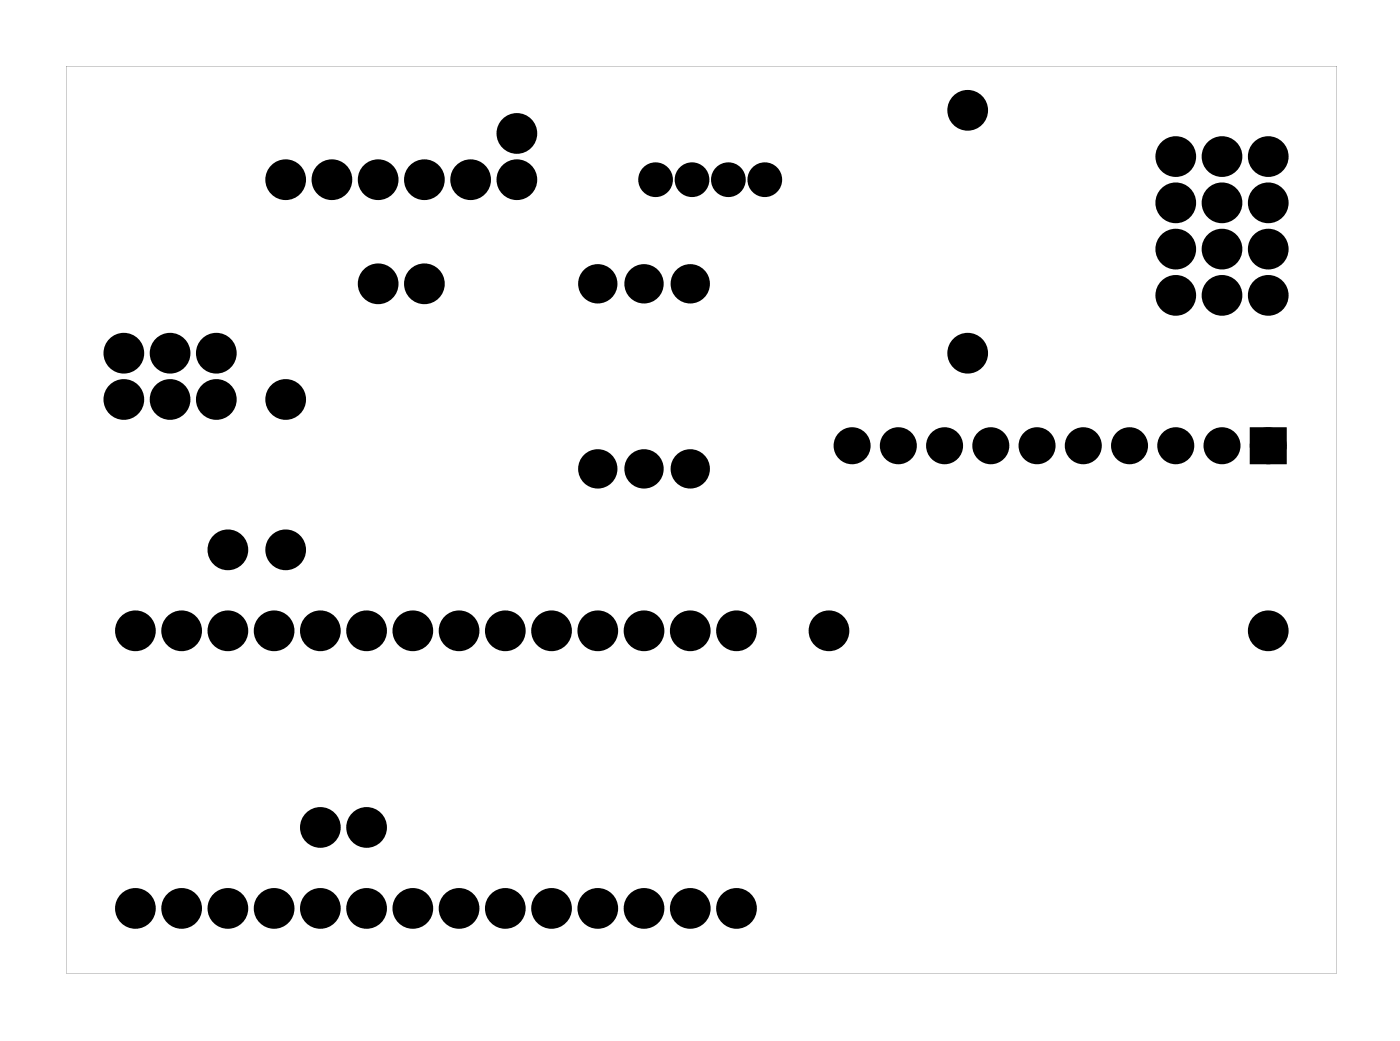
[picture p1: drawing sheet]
<svg xmlns="http://www.w3.org/2000/svg" width="77mm" height="57mm" viewBox="0 0 77 57" stroke-linecap="round" stroke-linejoin="round" font-family="sans-serif">
<g fill="#000">
<path d="M69 23.8h1.4v1.4h-1.4z"/>
<path d="M3.6 3.6h69.8v49.8h-69.8zM3.6 3.6v49.8h69.8v-49.8z"/>
</g>
<g fill="#000">
<circle cx="6.8" cy="19.4" r=".74"/>
<circle cx="9.3" cy="19.4" r=".74"/>
<circle cx="11.9" cy="19.4" r=".74"/>
<circle cx="15.7" cy="9.9" r=".74"/>
<circle cx="18.2" cy="9.9" r=".74"/>
<circle cx="20.8" cy="15.6" r=".74"/>
<circle cx="20.8" cy="9.9" r=".74"/>
<circle cx="23.3" cy="15.6" r=".74"/>
<circle cx="23.3" cy="9.9" r=".74"/>
<circle cx="25.9" cy="9.9" r=".74"/>
<circle cx="28.4" cy="9.9" r=".74"/>
<circle cx="28.4" cy="7.3" r=".74"/>
<circle cx="32.8" cy="15.6" r=".7"/>
<circle cx="35.4" cy="15.6" r=".7"/>
<circle cx="36" cy="9.9" r=".57"/>
<circle cx="37.9" cy="15.6" r=".7"/>
<circle cx="38" cy="9.9" r=".57"/>
<circle cx="40" cy="9.9" r=".57"/>
<circle cx="42" cy="9.9" r=".57"/>
<circle cx="53.2" cy="6.1" r=".74"/>
<circle cx="53.2" cy="19.4" r=".74"/>
<circle cx="64.6" cy="13.7" r=".74"/>
<circle cx="64.6" cy="16.2" r=".74"/>
<circle cx="64.6" cy="8.6" r=".74"/>
<circle cx="64.6" cy="11.1" r=".74"/>
<circle cx="67.1" cy="13.7" r=".74"/>
<circle cx="67.1" cy="16.2" r=".74"/>
<circle cx="67.1" cy="8.6" r=".74"/>
<circle cx="67.1" cy="11.1" r=".74"/>
<circle cx="69.7" cy="13.7" r=".74"/>
<circle cx="69.7" cy="16.2" r=".74"/>
<circle cx="69.7" cy="8.6" r=".74"/>
<circle cx="69.7" cy="11.1" r=".74"/>
<circle cx="6.8" cy="21.9" r=".74"/>
<circle cx="7.4" cy="34.6" r=".74"/>
<circle cx="9.3" cy="21.9" r=".74"/>
<circle cx="10" cy="34.6" r=".74"/>
<circle cx="11.9" cy="21.9" r=".74"/>
<circle cx="12.5" cy="34.6" r=".74"/>
<circle cx="12.5" cy="30.2" r=".74"/>
<circle cx="15.1" cy="34.6" r=".74"/>
<circle cx="15.7" cy="30.2" r=".74"/>
<circle cx="15.7" cy="21.9" r=".74"/>
<circle cx="17.6" cy="34.6" r=".74"/>
<circle cx="20.1" cy="34.6" r=".74"/>
<circle cx="22.7" cy="34.6" r=".74"/>
<circle cx="25.2" cy="34.6" r=".74"/>
<circle cx="27.8" cy="34.6" r=".74"/>
<circle cx="30.3" cy="34.6" r=".74"/>
<circle cx="32.8" cy="34.6" r=".74"/>
<circle cx="32.8" cy="25.7" r=".7"/>
<circle cx="35.4" cy="34.6" r=".74"/>
<circle cx="35.4" cy="25.7" r=".7"/>
<circle cx="37.9" cy="34.6" r=".74"/>
<circle cx="37.9" cy="25.7" r=".7"/>
<circle cx="40.5" cy="34.6" r=".74"/>
<circle cx="45.5" cy="34.6" r=".74"/>
<circle cx="46.8" cy="24.5" r=".69"/>
<circle cx="49.3" cy="24.5" r=".69"/>
<circle cx="51.9" cy="24.5" r=".69"/>
<circle cx="54.4" cy="24.5" r=".69"/>
<circle cx="57" cy="24.5" r=".69"/>
<circle cx="59.5" cy="24.5" r=".69"/>
<circle cx="62" cy="24.5" r=".69"/>
<circle cx="64.6" cy="24.5" r=".69"/>
<circle cx="67.1" cy="24.5" r=".69"/>
<circle cx="69.7" cy="34.6" r=".74"/>
<circle cx="69.7" cy="24.5" r=".69"/>
<circle cx="7.4" cy="49.9" r=".74"/>
<circle cx="10" cy="49.9" r=".74"/>
<circle cx="12.5" cy="49.9" r=".74"/>
<circle cx="15.1" cy="49.9" r=".74"/>
<circle cx="17.6" cy="49.9" r=".74"/>
<circle cx="17.6" cy="45.4" r=".74"/>
<circle cx="20.1" cy="49.9" r=".74"/>
<circle cx="20.1" cy="45.4" r=".74"/>
<circle cx="22.7" cy="49.9" r=".74"/>
<circle cx="25.2" cy="49.9" r=".74"/>
<circle cx="27.8" cy="49.9" r=".74"/>
<circle cx="30.3" cy="49.9" r=".74"/>
<circle cx="32.8" cy="49.9" r=".74"/>
<circle cx="35.4" cy="49.9" r=".74"/>
<circle cx="37.9" cy="49.9" r=".74"/>
<circle cx="40.5" cy="49.9" r=".74"/>
</g>
<g fill="none" stroke="#000" stroke-width=".76" stroke-linecap="butt">
<circle cx="6.8" cy="19.4" r=".74"/>
<circle cx="9.3" cy="19.4" r=".74"/>
<circle cx="11.9" cy="19.4" r=".74"/>
<circle cx="15.7" cy="9.9" r=".74"/>
<circle cx="18.2" cy="9.9" r=".74"/>
<circle cx="20.8" cy="9.9" r=".74"/>
<circle cx="20.8" cy="15.6" r=".74"/>
<circle cx="23.3" cy="9.9" r=".74"/>
<circle cx="23.3" cy="15.6" r=".74"/>
<circle cx="25.9" cy="9.9" r=".74"/>
<circle cx="28.4" cy="9.9" r=".74"/>
<circle cx="28.4" cy="7.3" r=".74"/>
<circle cx="32.8" cy="15.6" r=".7"/>
<circle cx="35.4" cy="15.6" r=".7"/>
<circle cx="36" cy="9.9" r=".57"/>
<circle cx="37.9" cy="15.6" r=".7"/>
<circle cx="38" cy="9.9" r=".57"/>
<circle cx="40" cy="9.9" r=".57"/>
<circle cx="42" cy="9.9" r=".57"/>
<circle cx="53.2" cy="19.4" r=".74"/>
<circle cx="53.2" cy="6.1" r=".74"/>
<circle cx="64.6" cy="11.1" r=".74"/>
<circle cx="64.6" cy="8.6" r=".74"/>
<circle cx="64.6" cy="13.7" r=".74"/>
<circle cx="64.6" cy="16.2" r=".74"/>
<circle cx="67.1" cy="11.1" r=".74"/>
<circle cx="67.1" cy="8.6" r=".74"/>
<circle cx="67.1" cy="13.7" r=".74"/>
<circle cx="67.1" cy="16.2" r=".74"/>
<circle cx="69.7" cy="11.1" r=".74"/>
<circle cx="69.7" cy="8.6" r=".74"/>
<circle cx="69.7" cy="13.7" r=".74"/>
<circle cx="69.7" cy="16.2" r=".74"/>
<circle cx="6.8" cy="21.9" r=".74"/>
<circle cx="7.4" cy="34.6" r=".74"/>
<circle cx="9.3" cy="21.9" r=".74"/>
<circle cx="10" cy="34.6" r=".74"/>
<circle cx="11.9" cy="21.9" r=".74"/>
<circle cx="12.5" cy="34.6" r=".74"/>
<circle cx="12.5" cy="30.2" r=".74"/>
<circle cx="15.1" cy="34.6" r=".74"/>
<circle cx="15.7" cy="30.2" r=".74"/>
<circle cx="15.7" cy="21.9" r=".74"/>
<circle cx="17.6" cy="34.6" r=".74"/>
<circle cx="20.1" cy="34.6" r=".74"/>
<circle cx="22.7" cy="34.6" r=".74"/>
<circle cx="25.2" cy="34.6" r=".74"/>
<circle cx="27.8" cy="34.6" r=".74"/>
<circle cx="30.3" cy="34.6" r=".74"/>
<circle cx="32.8" cy="34.6" r=".74"/>
<circle cx="32.8" cy="25.7" r=".7"/>
<circle cx="35.4" cy="34.6" r=".74"/>
<circle cx="35.4" cy="25.7" r=".7"/>
<circle cx="37.9" cy="34.6" r=".74"/>
<circle cx="37.9" cy="25.7" r=".7"/>
<circle cx="40.5" cy="34.6" r=".74"/>
<circle cx="45.5" cy="34.6" r=".74"/>
<circle cx="69.7" cy="34.6" r=".74"/>
<circle cx="7.4" cy="49.9" r=".74"/>
<circle cx="10" cy="49.9" r=".74"/>
<circle cx="12.5" cy="49.9" r=".74"/>
<circle cx="15.1" cy="49.9" r=".74"/>
<circle cx="17.6" cy="49.9" r=".74"/>
<circle cx="17.6" cy="45.4" r=".74"/>
<circle cx="20.1" cy="49.9" r=".74"/>
<circle cx="20.1" cy="45.4" r=".74"/>
<circle cx="22.7" cy="49.9" r=".74"/>
<circle cx="25.2" cy="49.9" r=".74"/>
<circle cx="27.8" cy="49.9" r=".74"/>
<circle cx="30.3" cy="49.9" r=".74"/>
<circle cx="32.8" cy="49.9" r=".74"/>
<circle cx="35.4" cy="49.9" r=".74"/>
<circle cx="37.9" cy="49.9" r=".74"/>
<circle cx="40.5" cy="49.9" r=".74"/>
</g>
<g fill="none" stroke="#000" stroke-width=".64" stroke-linecap="butt">
<path d="M69 23.8h1.4v1.4h-1.4z"/>
<circle cx="46.8" cy="24.5" r=".69"/>
<circle cx="49.3" cy="24.5" r=".69"/>
<circle cx="51.9" cy="24.5" r=".69"/>
<circle cx="54.4" cy="24.5" r=".69"/>
<circle cx="57" cy="24.5" r=".69"/>
<circle cx="59.5" cy="24.5" r=".69"/>
<circle cx="62" cy="24.5" r=".69"/>
<circle cx="64.6" cy="24.5" r=".69"/>
<circle cx="67.1" cy="24.5" r=".69"/>
<circle cx="69.7" cy="24.5" r=".69"/>
</g>
</svg>
